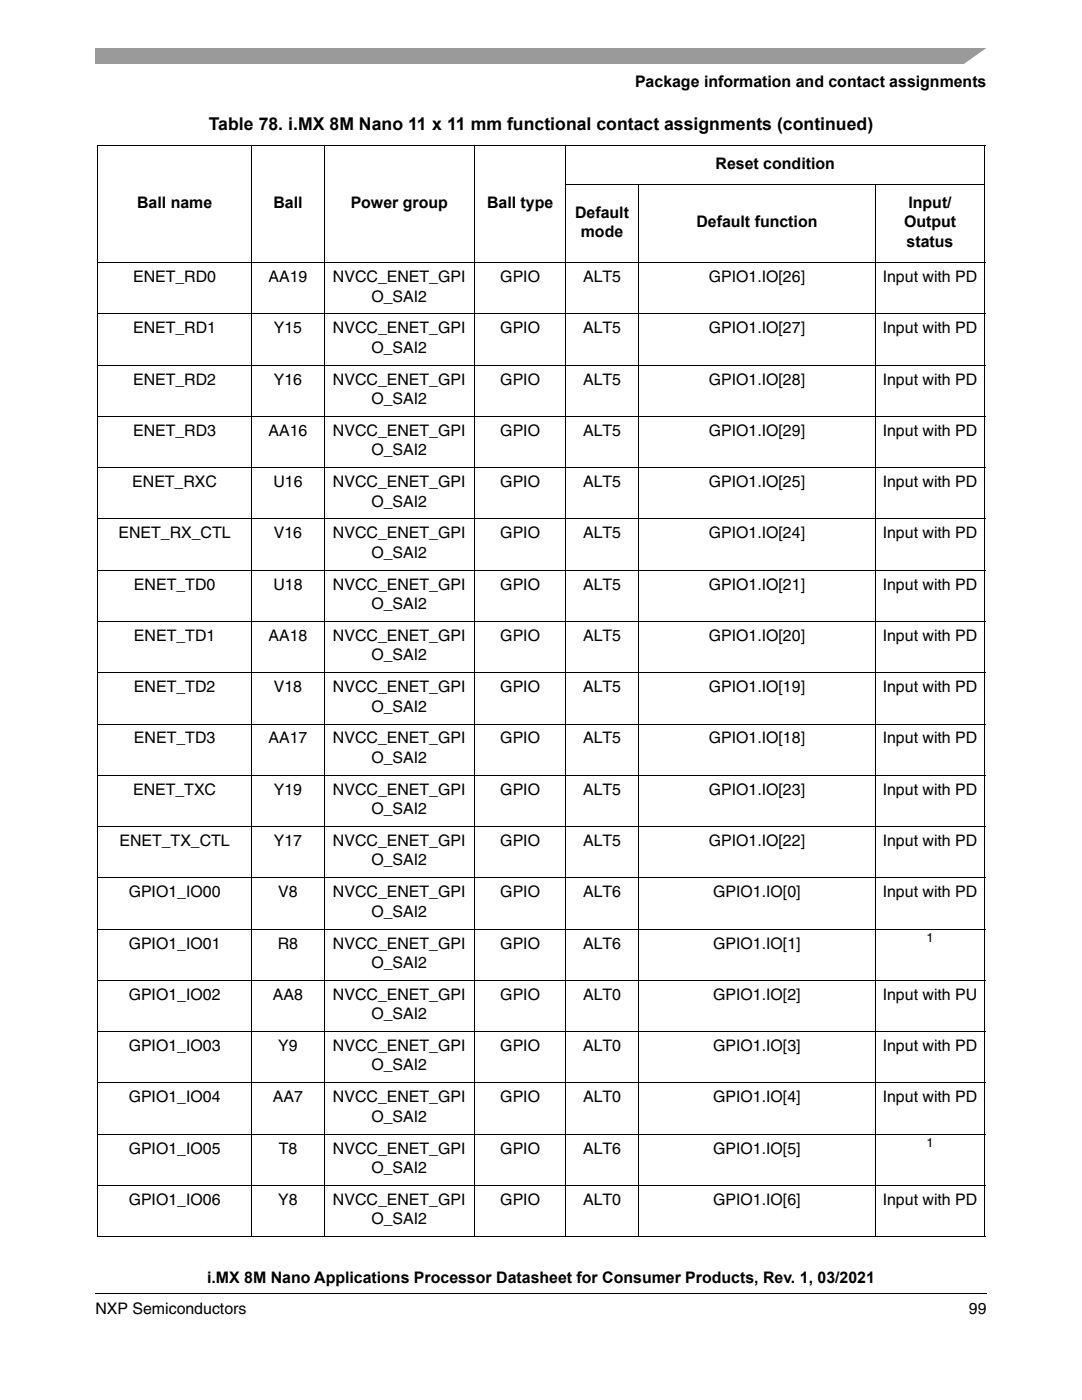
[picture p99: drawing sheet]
<svg xmlns="http://www.w3.org/2000/svg" width="216mm" height="279mm" viewBox="0 0 216 279" stroke-linecap="round" stroke-linejoin="round" font-family="sans-serif">
<defs><g id="words">
<text font-size="3.5" x="41.7" y="25.8">Table 78. i.MX 8M Nano 11 x 11 mm functional contact assignments (continued)</text>
<g font-size="3.2">
<text x="126.7" y="17.4">Package information and contact assignments</text>
<text x="142.8" y="33.7">Reset condition</text>
<text x="27.3" y="41.5">Ball name</text>
<text x="54.6" y="41.5">Ball</text>
<text x="70" y="41.5">Power group</text>
<text x="97.2" y="41.5">Ball type</text>
<text x="181.3" y="41.5">Input/</text>
<text x="114.8" y="43.4">Default</text>
<text x="115.9" y="47.3">mode</text>
<text x="139" y="45.4">Default function</text>
<text x="180.4" y="45.4">Output</text>
<text x="180.9" y="49.2">status</text>
<text x="26.6" y="56.3">ENET_RD0</text>
<text x="53.6" y="56.3">AA19</text>
<text x="66.4" y="56.3">NVCC_ENET_GPI</text>
<text x="99.8" y="56.3">GPIO</text>
<text x="116.4" y="56.3">ALT5</text>
<text x="141.4" y="56.3">GPIO1.IO[26]</text>
<text x="176.1" y="56.3">Input with PD</text>
<text x="74.1" y="60.2">O_SAI2</text>
<text x="26.6" y="66.5">ENET_RD1</text>
<text x="54.7" y="66.5">Y15</text>
<text x="66.4" y="66.5">NVCC_ENET_GPI</text>
<text x="74.1" y="70.4">O_SAI2</text>
<text x="99.8" y="66.5">GPIO</text>
<text x="116.4" y="66.5">ALT5</text>
<text x="141.4" y="66.5">GPIO1.IO[27]</text>
<text x="176.1" y="66.5">Input with PD</text>
<text x="26.6" y="76.8">ENET_RD2</text>
<text x="54.7" y="76.8">Y16</text>
<text x="66.4" y="76.8">NVCC_ENET_GPI</text>
<text x="99.8" y="76.8">GPIO</text>
<text x="116.4" y="76.8">ALT5</text>
<text x="141.4" y="76.8">GPIO1.IO[28]</text>
<text x="176.1" y="76.8">Input with PD</text>
<text x="74.1" y="80.6">O_SAI2</text>
<text x="26.6" y="87">ENET_RD3</text>
<text x="53.6" y="87">AA16</text>
<text x="66.4" y="87">NVCC_ENET_GPI</text>
<text x="99.8" y="87">GPIO</text>
<text x="116.4" y="87">ALT5</text>
<text x="141.4" y="87">GPIO1.IO[29]</text>
<text x="176.1" y="87">Input with PD</text>
<text x="74.1" y="90.9">O_SAI2</text>
<text x="26.4" y="97.2">ENET_RXC</text>
<text x="54.6" y="97.2">U16</text>
<text x="66.4" y="97.2">NVCC_ENET_GPI</text>
<text x="74.1" y="101.1">O_SAI2</text>
<text x="99.8" y="97.2">GPIO</text>
<text x="116.4" y="97.2">ALT5</text>
<text x="141.4" y="97.2">GPIO1.IO[25]</text>
<text x="176.1" y="97.2">Input with PD</text>
<text x="23.6" y="107.5">ENET_RX_CTL</text>
<text x="54.7" y="107.5">V16</text>
<text x="66.4" y="107.5">NVCC_ENET_GPI</text>
<text x="99.8" y="107.5">GPIO</text>
<text x="116.4" y="107.5">ALT5</text>
<text x="141.4" y="107.5">GPIO1.IO[24]</text>
<text x="176.1" y="107.5">Input with PD</text>
<text x="74.1" y="111.3">O_SAI2</text>
<text x="26.7" y="117.7">ENET_TD0</text>
<text x="54.6" y="117.7">U18</text>
<text x="66.4" y="117.7">NVCC_ENET_GPI</text>
<text x="99.8" y="117.7">GPIO</text>
<text x="116.4" y="117.7">ALT5</text>
<text x="141.4" y="117.7">GPIO1.IO[21]</text>
<text x="176.1" y="117.7">Input with PD</text>
<text x="74.1" y="121.6">O_SAI2</text>
<text x="26.7" y="127.9">ENET_TD1</text>
<text x="53.6" y="127.9">AA18</text>
<text x="66.4" y="127.9">NVCC_ENET_GPI</text>
<text x="74.1" y="131.8">O_SAI2</text>
<text x="99.8" y="127.9">GPIO</text>
<text x="116.4" y="127.9">ALT5</text>
<text x="141.4" y="127.9">GPIO1.IO[20]</text>
<text x="176.1" y="127.9">Input with PD</text>
<text x="26.7" y="138.2">ENET_TD2</text>
<text x="54.7" y="138.2">V18</text>
<text x="66.4" y="138.2">NVCC_ENET_GPI</text>
<text x="74.1" y="142">O_SAI2</text>
<text x="99.8" y="138.2">GPIO</text>
<text x="116.4" y="138.2">ALT5</text>
<text x="141.4" y="138.2">GPIO1.IO[19]</text>
<text x="176.1" y="138.2">Input with PD</text>
<text x="26.7" y="148.4">ENET_TD3</text>
<text x="53.6" y="148.4">AA17</text>
<text x="66.4" y="148.4">NVCC_ENET_GPI</text>
<text x="99.8" y="148.4">GPIO</text>
<text x="116.4" y="148.4">ALT5</text>
<text x="141.4" y="148.4">GPIO1.IO[18]</text>
<text x="176.1" y="148.4">Input with PD</text>
<text x="74.1" y="152.3">O_SAI2</text>
<text x="26.6" y="158.6">ENET_TXC</text>
<text x="54.7" y="158.6">Y19</text>
<text x="66.4" y="158.6">NVCC_ENET_GPI</text>
<text x="99.8" y="158.6">GPIO</text>
<text x="116.4" y="158.6">ALT5</text>
<text x="141.4" y="158.6">GPIO1.IO[23]</text>
<text x="176.1" y="158.6">Input with PD</text>
<text x="74.1" y="162.5">O_SAI2</text>
<text x="23.8" y="168.8">ENET_TX_CTL</text>
<text x="54.7" y="168.8">Y17</text>
<text x="66.4" y="168.8">NVCC_ENET_GPI</text>
<text x="74.1" y="172.7">O_SAI2</text>
<text x="99.8" y="168.8">GPIO</text>
<text x="116.4" y="168.8">ALT5</text>
<text x="141.4" y="168.8">GPIO1.IO[22]</text>
<text x="176.1" y="168.8">Input with PD</text>
<text x="25.7" y="179.1">GPIO1_IO00</text>
<text x="55.5" y="179.1">V8</text>
<text x="66.4" y="179.1">NVCC_ENET_GPI</text>
<text x="99.8" y="179.1">GPIO</text>
<text x="116.4" y="179.1">ALT6</text>
<text x="142.3" y="179.1">GPIO1.IO[0]</text>
<text x="176.1" y="179.1">Input with PD</text>
<text x="74.1" y="182.9">O_SAI2</text>
<text x="25.7" y="189.3">GPIO1_IO01</text>
<text x="55.4" y="189.3">R8</text>
<text x="66.4" y="189.3">NVCC_ENET_GPI</text>
<text x="99.8" y="189.3">GPIO</text>
<text x="116.4" y="189.3">ALT6</text>
<text x="142.3" y="189.3">GPIO1.IO[1]</text>
<text x="74.1" y="193.2">O_SAI2</text>
<text x="25.7" y="199.5">GPIO1_IO02</text>
<text x="54.5" y="199.5">AA8</text>
<text x="66.4" y="199.5">NVCC_ENET_GPI</text>
<text x="74.1" y="203.4">O_SAI2</text>
<text x="99.8" y="199.5">GPIO</text>
<text x="116.4" y="199.5">ALT0</text>
<text x="142.3" y="199.5">GPIO1.IO[2]</text>
<text x="176.1" y="199.5">Input with PU</text>
<text x="25.7" y="209.8">GPIO1_IO03</text>
<text x="55.5" y="209.8">Y9</text>
<text x="66.4" y="209.8">NVCC_ENET_GPI</text>
<text x="99.8" y="209.8">GPIO</text>
<text x="116.4" y="209.8">ALT0</text>
<text x="142.3" y="209.8">GPIO1.IO[3]</text>
<text x="176.1" y="209.8">Input with PD</text>
<text x="74.1" y="213.6">O_SAI2</text>
<text x="25.7" y="220">GPIO1_IO04</text>
<text x="54.5" y="220">AA7</text>
<text x="66.4" y="220">NVCC_ENET_GPI</text>
<text x="99.8" y="220">GPIO</text>
<text x="116.4" y="220">ALT0</text>
<text x="142.3" y="220">GPIO1.IO[4]</text>
<text x="176.1" y="220">Input with PD</text>
<text x="74.1" y="223.9">O_SAI2</text>
<text x="25.7" y="230.2">GPIO1_IO05</text>
<text x="55.6" y="230.2">T8</text>
<text x="66.4" y="230.2">NVCC_ENET_GPI</text>
<text x="99.8" y="230.2">GPIO</text>
<text x="116.4" y="230.2">ALT6</text>
<text x="142.3" y="230.2">GPIO1.IO[5]</text>
<text x="74.1" y="234.1">O_SAI2</text>
<text x="25.7" y="240.5">GPIO1_IO06</text>
<text x="55.5" y="240.5">Y8</text>
<text x="66.4" y="240.5">NVCC_ENET_GPI</text>
<text x="74.1" y="244.3">O_SAI2</text>
<text x="99.8" y="240.5">GPIO</text>
<text x="116.4" y="240.5">ALT0</text>
<text x="142.3" y="240.5">GPIO1.IO[6]</text>
<text x="176.1" y="240.5">Input with PD</text>
<text x="41.3" y="256.1">i.MX 8M Nano Applications Processor Datasheet for Consumer Products, Rev. 1, 03/2021</text>
<text x="19" y="262.3">NXP Semiconductors</text>
<text x="193.3" y="262.3">99</text>
</g>
<g font-size="2.5">
<text x="184.9" y="188">1</text>
<text x="184.9" y="229">1</text>
</g>
</g></defs>
<path d="M19 258v.2z" fill="#000"/>
<path d="M19 258.1h177.8" fill="none" stroke="#000" stroke-width=".2"/>
<path d="M19 9.5h177.8v3.2h-177.8z" fill="#9a9a9a"/>
<path d="M192 13l5.3-3.8h1.5v3.8z" fill="#fff"/>
<g fill="#fff">
<path d="M19.5 52.4h30.7v10.3h-30.7z"/>
<path d="M50.2 52.4h14.5v10.3h-14.5z"/>
<path d="M64.7 52.4h29.9v10.3h-29.9z"/>
<path d="M112.9 52.4h14.5v10.3h-14.5z"/>
<path d="M127.4 52.4h47.3v10.3h-47.3z"/>
<path d="M174.7 52.4h21.7v10.3h-21.7z"/>
<path d="M19.5 62.7h30.7v10.2h-30.7z"/>
<path d="M50.2 62.7h14.5v10.2h-14.5z"/>
<path d="M64.7 62.7h29.9v10.2h-29.9z"/>
<path d="M112.9 62.7h14.5v10.2h-14.5z"/>
<path d="M127.4 62.7h47.3v10.2h-47.3z"/>
<path d="M174.7 62.7h21.7v10.2h-21.7z"/>
<path d="M19.5 72.9h30.7v10.2h-30.7z"/>
<path d="M50.2 72.9h14.5v10.2h-14.5z"/>
<path d="M64.7 72.9h29.9v10.2h-29.9z"/>
<path d="M112.9 72.9h14.5v10.2h-14.5z"/>
<path d="M127.4 72.9h47.3v10.2h-47.3z"/>
<path d="M174.7 72.9h21.7v10.2h-21.7z"/>
<path d="M19.5 83.1h30.7v10.2h-30.7z"/>
<path d="M50.2 83.1h14.5v10.2h-14.5z"/>
<path d="M64.7 83.1h29.9v10.2h-29.9z"/>
<path d="M112.9 83.1h14.5v10.2h-14.5z"/>
<path d="M127.4 83.1h47.3v10.2h-47.3z"/>
<path d="M174.7 83.1h21.7v10.2h-21.7z"/>
<path d="M19.5 93.3h30.7v10.3h-30.7z"/>
<path d="M50.2 93.3h14.5v10.3h-14.5z"/>
<path d="M64.7 93.3h29.9v10.3h-29.9z"/>
<path d="M112.9 93.3h14.5v10.3h-14.5z"/>
<path d="M127.4 93.3h47.3v10.3h-47.3z"/>
<path d="M174.7 93.3h21.7v10.3h-21.7z"/>
<path d="M19.5 103.6h30.7v10.2h-30.7z"/>
<path d="M50.2 103.6h14.5v10.2h-14.5z"/>
<path d="M64.7 103.6h29.9v10.2h-29.9z"/>
<path d="M112.9 103.6h14.5v10.2h-14.5z"/>
<path d="M127.4 103.6h47.3v10.2h-47.3z"/>
<path d="M174.7 103.6h21.7v10.2h-21.7z"/>
<path d="M19.5 113.8h30.7v10.2h-30.7z"/>
<path d="M50.2 113.8h14.5v10.2h-14.5z"/>
<path d="M64.7 113.8h29.9v10.2h-29.9z"/>
<path d="M112.9 113.8h14.5v10.2h-14.5z"/>
<path d="M127.4 113.8h47.3v10.2h-47.3z"/>
<path d="M174.7 113.8h21.7v10.2h-21.7z"/>
<path d="M19.5 124h30.7v10.3h-30.7z"/>
<path d="M50.2 124h14.5v10.3h-14.5z"/>
<path d="M64.7 124h29.9v10.3h-29.9z"/>
<path d="M112.9 124h14.5v10.3h-14.5z"/>
<path d="M127.4 124h47.3v10.3h-47.3z"/>
<path d="M174.7 124h21.7v10.3h-21.7z"/>
<path d="M19.5 134.3h30.7v10.2h-30.7z"/>
<path d="M50.2 134.3h14.5v10.2h-14.5z"/>
<path d="M64.7 134.3h29.9v10.2h-29.9z"/>
<path d="M112.9 134.3h14.5v10.2h-14.5z"/>
<path d="M127.4 134.3h47.3v10.2h-47.3z"/>
<path d="M174.7 134.3h21.7v10.2h-21.7z"/>
<path d="M19.5 144.5h30.7v10.2h-30.7z"/>
<path d="M50.2 144.5h14.5v10.2h-14.5z"/>
<path d="M64.7 144.5h29.9v10.2h-29.9z"/>
<path d="M112.9 144.5h14.5v10.2h-14.5z"/>
<path d="M127.4 144.5h47.3v10.2h-47.3z"/>
<path d="M174.7 144.5h21.7v10.2h-21.7z"/>
<path d="M19.5 154.7h30.7v10.3h-30.7z"/>
<path d="M50.2 154.7h14.5v10.3h-14.5z"/>
<path d="M64.7 154.7h29.9v10.3h-29.9z"/>
<path d="M112.9 154.7h14.5v10.3h-14.5z"/>
<path d="M127.4 154.7h47.3v10.3h-47.3z"/>
<path d="M174.7 154.7h21.7v10.3h-21.7z"/>
<path d="M19.5 165h30.7v10.2h-30.7z"/>
<path d="M50.2 165h14.5v10.2h-14.5z"/>
<path d="M64.7 165h29.9v10.2h-29.9z"/>
<path d="M112.9 165h14.5v10.2h-14.5z"/>
<path d="M127.4 165h47.3v10.2h-47.3z"/>
<path d="M174.7 165h21.7v10.2h-21.7z"/>
<path d="M19.5 175.2h30.7v10.2h-30.7z"/>
<path d="M50.2 175.2h14.5v10.2h-14.5z"/>
<path d="M64.7 175.2h29.9v10.2h-29.9z"/>
<path d="M112.9 175.2h14.5v10.2h-14.5z"/>
<path d="M127.4 175.2h47.3v10.2h-47.3z"/>
<path d="M174.7 175.2h21.7v10.2h-21.7z"/>
<path d="M19.5 185.4h30.7v10.2h-30.7z"/>
<path d="M50.2 185.4h14.5v10.2h-14.5z"/>
<path d="M64.7 185.4h29.9v10.2h-29.9z"/>
<path d="M112.9 185.4h14.5v10.2h-14.5z"/>
<path d="M127.4 185.4h47.3v10.2h-47.3z"/>
<path d="M174.7 185.4h21.7v10.2h-21.7z"/>
<path d="M19.5 195.6h30.7v10.3h-30.7z"/>
<path d="M50.2 195.6h14.5v10.3h-14.5z"/>
<path d="M64.7 195.6h29.9v10.3h-29.9z"/>
<path d="M112.9 195.6h14.5v10.3h-14.5z"/>
<path d="M127.4 195.6h47.3v10.3h-47.3z"/>
<path d="M174.7 195.6h21.7v10.3h-21.7z"/>
<path d="M19.5 205.9h30.7v10.2h-30.7z"/>
<path d="M50.2 205.9h14.5v10.2h-14.5z"/>
<path d="M64.7 205.9h29.9v10.2h-29.9z"/>
<path d="M112.9 205.9h14.5v10.2h-14.5z"/>
<path d="M127.4 205.9h47.3v10.2h-47.3z"/>
<path d="M174.7 205.9h21.7v10.2h-21.7z"/>
<path d="M19.5 216.1h30.7v10.2h-30.7z"/>
<path d="M50.2 216.1h14.5v10.2h-14.5z"/>
<path d="M64.7 216.1h29.9v10.2h-29.9z"/>
<path d="M112.9 216.1h14.5v10.2h-14.5z"/>
<path d="M127.4 216.1h47.3v10.2h-47.3z"/>
<path d="M174.7 216.1h21.7v10.2h-21.7z"/>
<path d="M19.5 226.3h30.7v10.3h-30.7z"/>
<path d="M50.2 226.3h14.5v10.3h-14.5z"/>
<path d="M64.7 226.3h29.9v10.3h-29.9z"/>
<path d="M112.9 226.3h14.5v10.3h-14.5z"/>
<path d="M127.4 226.3h47.3v10.3h-47.3z"/>
<path d="M174.7 226.3h21.7v10.3h-21.7z"/>
<path d="M19.5 236.6h30.7v10.2h-30.7z"/>
<path d="M50.2 236.6h14.5v10.2h-14.5z"/>
<path d="M64.7 236.6h29.9v10.2h-29.9z"/>
<path d="M112.9 236.6h14.5v10.2h-14.5z"/>
<path d="M127.4 236.6h47.3v10.2h-47.3z"/>
<path d="M174.7 236.6h21.7v10.2h-21.7z"/>
<path d="M19.5 29.1h30.7v23.3h-30.7z"/>
<path d="M50.2 29.1h14.5v23.3h-14.5z"/>
<path d="M64.7 29.1h29.9v23.3h-29.9z"/>
<path d="M94.6 29.1h18.3v23.3h-18.3z"/>
<path d="M112.9 29.1h83.5v7.8h-83.5z"/>
<path d="M112.9 36.9h14.5v15.5h-14.5z"/>
<path d="M127.4 36.9h47.3v15.5h-47.3z"/>
<path d="M174.7 36.9h21.7v15.5h-21.7z"/>
</g>
<g fill="none" stroke="#000" stroke-width=".2">
<path d="M19.3 29.1h177.3M19.5 29.2v217.5M50.2 29v217.9M64.7 29v217.9M94.6 29v217.9M112.8 36.9h83.8M112.9 29v217.9M127.4 36.8v210.1M174.7 36.8v210.1M196.4 29.2v217.5M19.3 52.4h177.3M19.3 62.7h177.3"/>
<path d="M19.3 72.9h177.3M19.3 83.1h177.3M19.3 93.3h177.3M19.3 103.6h177.3M19.3 113.8h177.3M19.3 124h177.3M19.3 134.3h177.3M19.3 144.5h177.3M19.3 154.7h177.3M19.3 165h177.3M19.3 175.2h177.3M19.3 185.4h177.3"/>
<path d="M19.3 195.6h177.3M19.3 205.9h177.3M19.3 216.1h177.3M19.3 226.3h177.3M19.3 236.6h177.3M19.3 246.8h177.3"/>
</g>
<use href="#words"/>
</svg>
